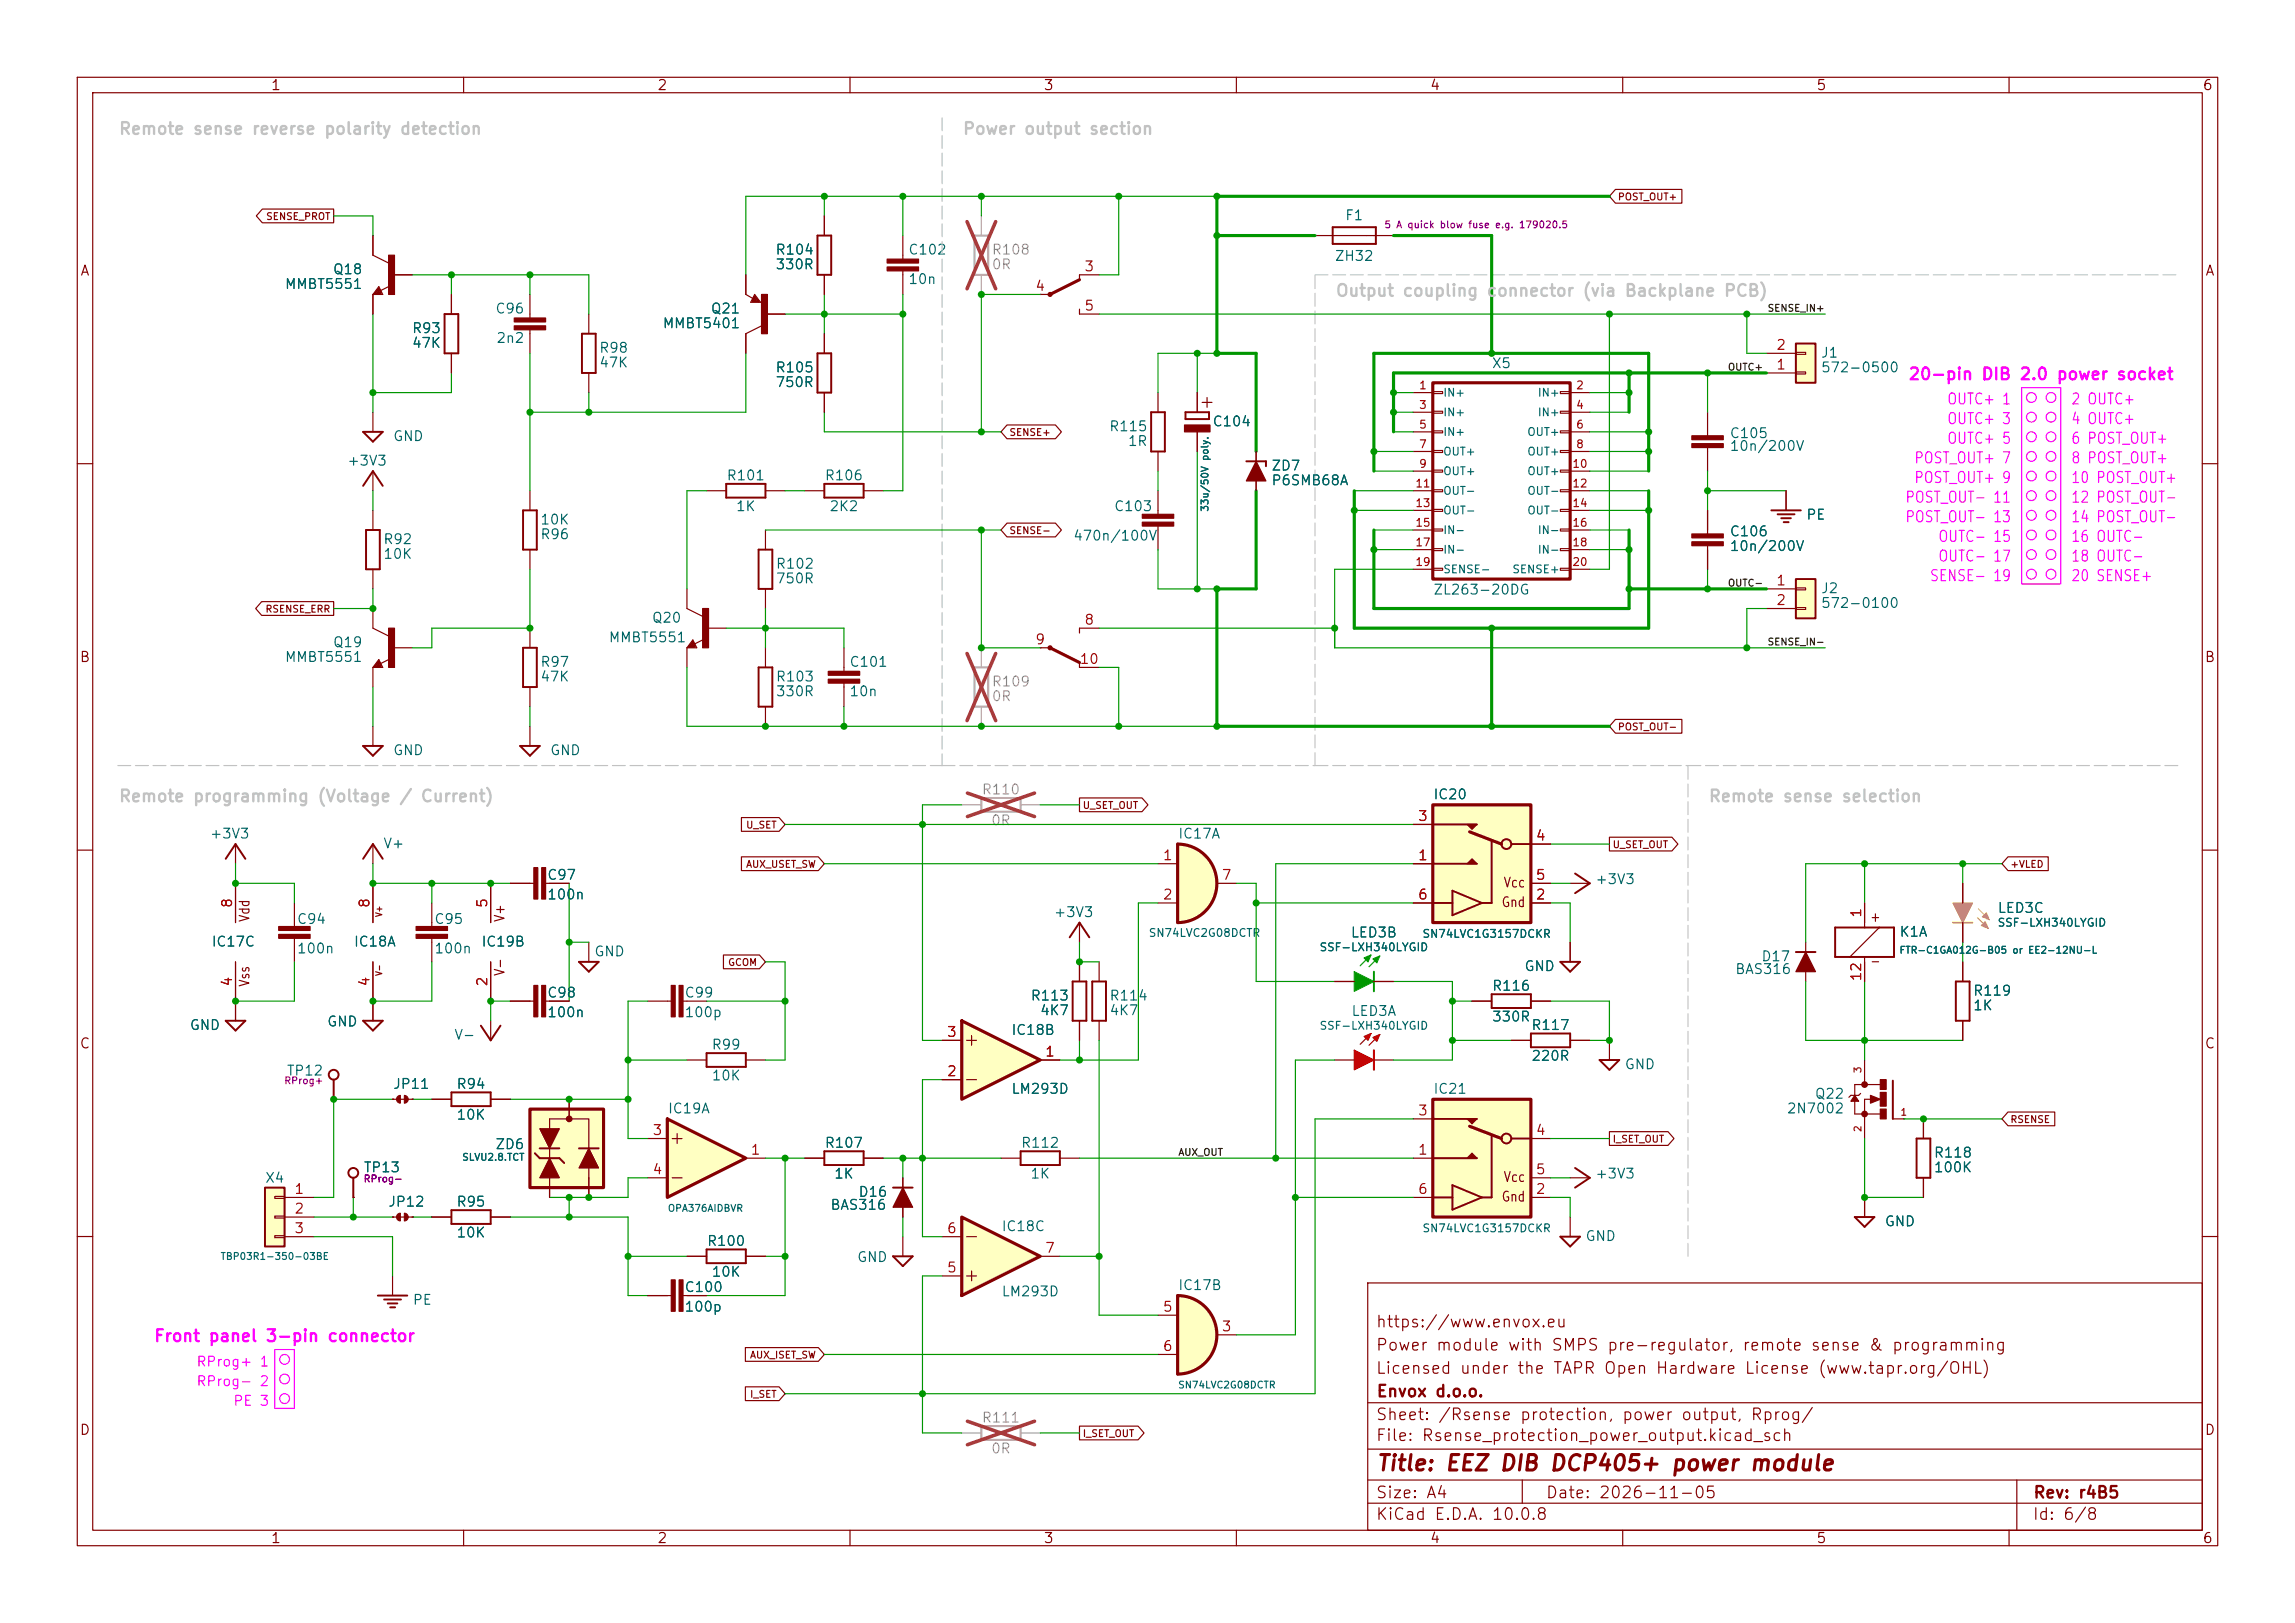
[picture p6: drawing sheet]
<svg xmlns="http://www.w3.org/2000/svg" width="297mm" height="210mm" viewBox="0 0 297 210" stroke-linecap="round" stroke-linejoin="round" font-family="sans-serif">
<defs><g id="words">
<text font-size="2" fill="#840000" x="178" y="190.8">Title: EEZ DIB DCP405+ power module</text>
<g font-size="1.5" fill="#c2c2c2">
<text x="15.3" y="17.8">Remote sense reverse polarity detection</text>
<text x="124.5" y="17.8">Power output section</text>
<text x="172.8" y="38.7">Output coupling connector (via Backplane PCB)</text>
<text x="15.3" y="104.1">Remote programming (Voltage / Current)</text>
<text x="221" y="104.1">Remote sense selection</text>
</g>
<g font-size="1.5" fill="#f0f">
<text x="246.9" y="49.5">20-pin DIB 2.0 power socket</text>
<text x="19.8" y="174">Front panel 3-pin connector</text>
</g>
<g font-size="1.5" fill="#840000">
<text x="178" y="172.1">https://www.envox.eu</text>
<text x="178" y="178.1">Licensed under the TAPR Open Hardware License (www.tapr.org/OHL)</text>
<text x="178" y="175.1">Power module with SMPS pre-regulator, remote sense &amp; programming</text>
<text x="178" y="184.1">Sheet: /Rsense protection, power output, Rprog/</text>
<text x="178" y="181.1">Envox d.o.o.</text>
<text x="178" y="186.8">File: Rsense_protection_power_output.kicad_sch</text>
<text x="178" y="197">KiCad E.D.A. 10.0.8</text>
<text x="178" y="194.2">Size: A4</text>
<text x="200" y="194.2">Date: 2026-11-05</text>
<text x="263" y="197">Id: 6/8</text>
<text x="263" y="194.2">Rev: r4B5</text>
</g>
<g font-size="1.4" fill="#f0f">
<text x="251.9" y="52.7">OUTC+ 1</text>
<text x="267.9" y="52.7">2 OUTC+</text>
<text x="251.9" y="57.8">OUTC+ 5</text>
<text x="251.9" y="55.2">OUTC+ 3</text>
<text x="267.9" y="57.8">6 POST_OUT+</text>
<text x="267.9" y="55.2">4 OUTC+</text>
<text x="246.5" y="65.4">POST_OUT- 11</text>
<text x="247.6" y="62.9">POST_OUT+ 9</text>
<text x="247.6" y="60.3">POST_OUT+ 7</text>
<text x="267.9" y="62.9">10 POST_OUT+</text>
<text x="267.9" y="60.3">8 POST_OUT+</text>
<text x="267.9" y="65.4">12 POST_OUT-</text>
<text x="246.5" y="67.9">POST_OUT- 13</text>
<text x="250.7" y="70.5">OUTC- 15</text>
<text x="267.9" y="67.9">14 POST_OUT-</text>
<text x="267.9" y="70.5">16 OUTC-</text>
<text x="249.7" y="75.6">SENSE- 19</text>
<text x="250.7" y="73">OUTC- 17</text>
<text x="267.9" y="73">18 OUTC-</text>
<text x="267.9" y="75.6">20 SENSE+</text>
</g>
<g font-size="1.3" fill="#840000">
<text x="35" y="12">1</text>
<text x="85" y="12">2</text>
<text x="135" y="12">3</text>
<text x="185" y="12">4</text>
<text x="235" y="12">5</text>
<text x="285" y="12">6</text>
<text x="10.3" y="36">A</text>
<text x="285.3" y="36">A</text>
<text x="10.2" y="86">B</text>
<text x="285.2" y="86">B</text>
<text x="32.6" y="119.4" transform="rotate(-90 32.6 119.4)">Vdd</text>
<text x="65.6" y="119.4" transform="rotate(-90 65.6 119.4)">V+</text>
<text x="194.2" y="117.7">Gnd</text>
<text x="194.5" y="115.2">Vcc</text>
<text x="241.9" y="119.6">+</text>
<text x="241.9" y="125.3">-</text>
<text x="32.6" y="127.8" transform="rotate(-90 32.6 127.8)">Vss</text>
<text x="65.6" y="126.4" transform="rotate(-90 65.6 126.4)">V-</text>
<text x="10.2" y="136">C</text>
<text x="285.2" y="136">C</text>
<text x="194.2" y="155.8">Gnd</text>
<text x="194.5" y="153.3">Vcc</text>
<text x="10.2" y="186">D</text>
<text x="285.2" y="186">D</text>
<text x="35" y="200">1</text>
<text x="85" y="200">2</text>
<text x="135" y="200">3</text>
<text x="185" y="200">4</text>
<text x="235" y="200">5</text>
<text x="285" y="200">6</text>
</g>
<g font-size="1.3" fill="#006464">
<text x="174" y="28.8">F1</text>
<text x="43" y="35.8">Q18</text>
<text x="100.3" y="33.3">R104</text>
<text x="100.3" y="35.2">330R</text>
<text x="117.5" y="33.3">C102</text>
<text x="172.7" y="34.1">ZH32</text>
<text x="36.8" y="37.7">MMBT5551</text>
<text x="64" y="40.9">C96</text>
<text x="91.9" y="40.9">Q21</text>
<text x="117.5" y="37.1">10n</text>
<text x="53.2" y="43.4">R93</text>
<text x="53.2" y="45.3">47K</text>
<text x="64.1" y="44.7">2n2</text>
<text x="77.5" y="46">R98</text>
<text x="77.5" y="47.9">47K</text>
<text x="85.7" y="42.8">MMBT5401</text>
<text x="193" y="48">X5</text>
<text x="235.6" y="46.6">J1</text>
<text x="100.3" y="48.5">R105</text>
<text x="100.3" y="50.4">750R</text>
<text x="235.6" y="48.5">572-0500</text>
<text x="50.8" y="57.4">GND</text>
<text x="143.5" y="56.1">R115</text>
<text x="145.9" y="58">1R</text>
<text x="156.8" y="55.5">C104</text>
<text x="223.8" y="57">C105</text>
<text x="223.8" y="58.7">10n/200V</text>
<text x="44.8" y="60.6">+3V3</text>
<text x="93.9" y="62.5">R101</text>
<text x="106.6" y="62.5">R106</text>
<text x="164.4" y="61.2">ZD7</text>
<text x="164.4" y="63.1">P6SMB68A</text>
<text x="49.5" y="70.7">R92</text>
<text x="69.8" y="70.1">R96</text>
<text x="69.8" y="68.2">10K</text>
<text x="95.2" y="66.5">1K</text>
<text x="107.2" y="66.5">2K2</text>
<text x="138.8" y="70.3">470n/100V</text>
<text x="144.1" y="66.5">C103</text>
<text x="223.8" y="69.7">C106</text>
<text x="223.8" y="71.6">10n/200V</text>
<text x="233.7" y="67.5">PE</text>
<text x="49.5" y="72.6">10K</text>
<text x="100.3" y="73.9">R102</text>
<text x="100.3" y="75.8">750R</text>
<text x="185.4" y="77.3">ZL263-20DG</text>
<text x="235.6" y="77.1">J2</text>
<text x="78.7" y="83.4">MMBT5551</text>
<text x="84.3" y="80.9">Q20</text>
<text x="235.6" y="79">572-0100</text>
<text x="36.8" y="86">MMBT5551</text>
<text x="43" y="84.1">Q19</text>
<text x="69.8" y="86.6">R97</text>
<text x="69.8" y="88.5">47K</text>
<text x="100.3" y="88.5">R103</text>
<text x="109.8" y="86.6">C101</text>
<text x="100.3" y="90.4">330R</text>
<text x="109.8" y="90.4">10n</text>
<text x="50.8" y="98">GND</text>
<text x="71.1" y="98">GND</text>
<text x="185.4" y="103.7">IC20</text>
<text x="27.1" y="108.8">+3V3</text>
<text x="49.5" y="110.1">V+</text>
<text x="152.4" y="108.8">IC17A</text>
<text x="38.3" y="119.9">C94</text>
<text x="56.1" y="119.9">C95</text>
<text x="70.7" y="114.2">C97</text>
<text x="70.7" y="116.7">100n</text>
<text x="136.3" y="119">+3V3</text>
<text x="206.4" y="114.7">+3V3</text>
<text x="258.4" y="118.4">LED3C</text>
<text x="27.3" y="122.8">IC17C</text>
<text x="38.3" y="123.7">100n</text>
<text x="45.7" y="122.8">IC18A</text>
<text x="56.1" y="123.7">100n</text>
<text x="62.2" y="122.8">IC19B</text>
<text x="76.8" y="124.1">GND</text>
<text x="174.7" y="121.6">LED3B</text>
<text x="197.2" y="126">GND</text>
<text x="227.8" y="124.7">D17</text>
<text x="245.7" y="121.5">K1A</text>
<text x="70.7" y="129.4">C98</text>
<text x="70.7" y="131.9">100n</text>
<text x="88.5" y="129.4">C99</text>
<text x="88.5" y="131.9">100p</text>
<text x="133.3" y="129.8">R113</text>
<text x="134.5" y="131.7">4K7</text>
<text x="143.5" y="129.8">R114</text>
<text x="143.5" y="131.7">4K7</text>
<text x="174.8" y="131.8">LED3A</text>
<text x="193" y="128.5">R116</text>
<text x="224.5" y="126.3">BAS316</text>
<text x="255.3" y="129.1">R119</text>
<text x="255.3" y="131">1K</text>
<text x="24.5" y="133.6">GND</text>
<text x="42.2" y="133.1">GND</text>
<text x="58.7" y="134.9">V-</text>
<text x="92" y="136.1">R99</text>
<text x="130.8" y="134.2">IC18B</text>
<text x="193" y="132.5">330R</text>
<text x="198.1" y="133.6">R117</text>
<text x="198.1" y="137.6">220R</text>
<text x="37" y="139.5">TP12</text>
<text x="50.8" y="141.2">JP11</text>
<text x="59" y="141.2">R94</text>
<text x="92" y="140.1">10K</text>
<text x="130.8" y="141.8">LM293D</text>
<text x="185.4" y="141.8">IC21</text>
<text x="210.2" y="138.7">GND</text>
<text x="234.8" y="142.5">Q22</text>
<text x="59" y="145.2">10K</text>
<text x="64" y="149">ZD6</text>
<text x="86.3" y="144.4">IC19A</text>
<text x="106.6" y="148.8">R107</text>
<text x="132" y="148.8">R112</text>
<text x="231.1" y="144.4">2N7002</text>
<text x="34.2" y="153.4">X4</text>
<text x="47" y="152">TP13</text>
<text x="107.9" y="152.8">1K</text>
<text x="111" y="155.2">D16</text>
<text x="133.3" y="152.8">1K</text>
<text x="206.4" y="152.8">+3V3</text>
<text x="250.2" y="150.1">R118</text>
<text x="250.2" y="152">100K</text>
<text x="50.1" y="156.4">JP12</text>
<text x="59" y="156.4">R95</text>
<text x="59" y="160.4">10K</text>
<text x="91.4" y="161.5">R100</text>
<text x="107.4" y="156.9">BAS316</text>
<text x="129.5" y="159.6">IC18C</text>
<text x="205.1" y="160.9">GND</text>
<text x="243.8" y="159">GND</text>
<text x="88.5" y="167.5">C100</text>
<text x="92" y="165.5">10K</text>
<text x="110.8" y="163.6">GND</text>
<text x="152.4" y="167.2">IC17B</text>
<text x="53.3" y="169.1">PE</text>
<text x="88.5" y="170">100p</text>
<text x="129.5" y="168.1">LM293D</text>
</g>
<g font-size="1.3" fill="#989898">
<text x="128.3" y="33.3">R108</text>
<text x="128.3" y="35.2">0R</text>
<text x="128.3" y="89.1">R109</text>
<text x="128.3" y="91">0R</text>
<text x="127" y="103.1">R110</text>
<text x="128.2" y="107.1">0R</text>
<text x="127" y="184.4">R111</text>
<text x="128.2" y="188.4">0R</text>
</g>
<g font-size="1.3" fill="#a90000">
<text x="140.2" y="35.4">3</text>
<text x="133.9" y="38">4</text>
<text x="140.2" y="40.5">5</text>
<text x="229.8" y="45.6">2</text>
<text x="229.8" y="48.1">1</text>
<text x="229.8" y="76.1">1</text>
<text x="133.9" y="83.7">9</text>
<text x="140.2" y="81.1">8</text>
<text x="229.8" y="78.6">2</text>
<text x="139.6" y="86.2">10</text>
<text x="183.4" y="106.5">3</text>
<text x="150.4" y="111.6">1</text>
<text x="183.4" y="111.6">1</text>
<text x="198.7" y="109.1">4</text>
<text x="30.3" y="117.6" transform="rotate(-90 30.3 117.6)">8</text>
<text x="48.1" y="117.6" transform="rotate(-90 48.1 117.6)">8</text>
<text x="63.4" y="117.6" transform="rotate(-90 63.4 117.6)">5</text>
<text x="150.4" y="116.7">2</text>
<text x="158" y="114.2">7</text>
<text x="183.4" y="116.7">6</text>
<text x="198.7" y="116.7">2</text>
<text x="198.7" y="114.2">5</text>
<text x="241.2" y="118.8" transform="rotate(-90 241.2 118.8)">1</text>
<text x="30.3" y="127.7" transform="rotate(-90 30.3 127.7)">4</text>
<text x="48.1" y="127.7" transform="rotate(-90 48.1 127.7)">4</text>
<text x="63.4" y="127.7" transform="rotate(-90 63.4 127.7)">2</text>
<text x="241.2" y="127.1" transform="rotate(-90 241.2 127.1)">12</text>
<text x="122.5" y="134.5">3</text>
<text x="135.2" y="137">1</text>
<text x="122.5" y="139.6">2</text>
<text x="84.4" y="147.2">3</text>
<text x="97.1" y="149.7">1</text>
<text x="183.4" y="149.7">1</text>
<text x="183.4" y="144.6">3</text>
<text x="198.7" y="147.2">4</text>
<text x="38" y="154.8">1</text>
<text x="84.4" y="152.3">4</text>
<text x="183.4" y="154.8">6</text>
<text x="198.7" y="154.8">2</text>
<text x="198.7" y="152.3">5</text>
<text x="38" y="157.3">2</text>
<text x="38" y="159.9">3</text>
<text x="122.5" y="159.9">6</text>
<text x="122.5" y="165">5</text>
<text x="135.2" y="162.4">7</text>
<text x="150.4" y="170">5</text>
<text x="158" y="172.6">3</text>
<text x="150.4" y="175.1">6</text>
</g>
<g font-size="1.3" fill="#f0f">
<text x="25.3" y="179.7">RProg- 2</text>
<text x="25.3" y="177.1">RProg+ 1</text>
<text x="30.1" y="182.2">PE 3</text>
</g>
<g font-size="1" fill="#a90000">
<text x="183.6" y="50.6">1</text>
<text x="183.6" y="53.2">3</text>
<text x="203.9" y="50.6">2</text>
<text x="203.9" y="53.2">4</text>
<text x="183.6" y="55.7">5</text>
<text x="183.6" y="58.2">7</text>
<text x="203.9" y="55.7">6</text>
<text x="203.9" y="58.2">8</text>
<text x="183.1" y="63.3">11</text>
<text x="183.1" y="65.9">13</text>
<text x="183.6" y="60.8">9</text>
<text x="203.4" y="60.8">10</text>
<text x="203.4" y="63.3">12</text>
<text x="203.4" y="65.9">14</text>
<text x="183.1" y="68.4">15</text>
<text x="183.1" y="70.9">17</text>
<text x="203.4" y="68.4">16</text>
<text x="203.4" y="70.9">18</text>
<text x="183.1" y="73.5">19</text>
<text x="203.4" y="73.5">20</text>
</g>
<g font-size="1" fill="#006464">
<text x="186.7" y="51.6">IN+</text>
<text x="198.9" y="51.6">IN+</text>
<text x="186.7" y="54.1">IN+</text>
<text x="186.7" y="56.6">IN+</text>
<text x="186.7" y="59.2">OUT+</text>
<text x="197.6" y="56.6">OUT+</text>
<text x="197.6" y="59.2">OUT+</text>
<text x="198.9" y="54.1">IN+</text>
<text x="186.7" y="61.7">OUT+</text>
<text x="186.7" y="64.3">OUT-</text>
<text x="197.6" y="61.7">OUT+</text>
<text x="197.6" y="64.3">OUT-</text>
<text x="186.7" y="66.8">OUT-</text>
<text x="186.7" y="69.3">IN-</text>
<text x="186.7" y="71.9">IN-</text>
<text x="197.6" y="66.8">OUT-</text>
<text x="198.9" y="69.3">IN-</text>
<text x="198.9" y="71.9">IN-</text>
<text x="186.7" y="74.4">SENSE-</text>
<text x="195.6" y="74.4">SENSE+</text>
<text x="148.6" y="121.5">SN74LVC2G08DCTR</text>
<text x="170.7" y="123.3">SSF-LXH340LYGID</text>
<text x="184" y="121.6">SN74LVC1G3157DCKR</text>
<text x="258.4" y="120.1">SSF-LXH340LYGID</text>
<text x="170.7" y="133.5">SSF-LXH340LYGID</text>
<text x="184" y="159.7">SN74LVC1G3157DCKR</text>
</g>
<g font-size=".9" fill="#840000">
<text x="34.4" y="28.7">SENSE_PROT</text>
<text x="209.3" y="26.1">POST_OUT+</text>
<text x="130.6" y="56.6">SENSE+</text>
<text x="130.6" y="69.3">SENSE-</text>
<text x="34.3" y="79.5">RSENSE_ERR</text>
<text x="209.3" y="94.7">POST_OUT-</text>
<text x="96.5" y="107.4">U_SET</text>
<text x="140" y="104.9">U_SET_OUT</text>
<text x="96.5" y="112.5">AUX_USET_SW</text>
<text x="208.6" y="110">U_SET_OUT</text>
<text x="260.1" y="112.5">+VLED</text>
<text x="94.1" y="125.2">GCOM</text>
<text x="208.6" y="148.1">I_SET_OUT</text>
<text x="260.1" y="145.5">RSENSE</text>
<text x="97" y="176">AUX_ISET_SW</text>
<text x="97" y="181.1">I_SET</text>
<text x="140" y="186.2">I_SET_OUT</text>
</g>
<g font-size=".9" fill="#840084">
<text x="179.1" y="29.7">5 A quick blow fuse e.g. 179020.5</text>
<text x="36.7" y="140.5">RProg+</text>
<text x="47" y="153.2">RProg-</text>
</g>
<g font-size=".9" fill="#0f0f0f">
<text x="228.7" y="40.5">SENSE_IN+</text>
<text x="223.5" y="48.2">OUTC+</text>
<text x="223.5" y="76.1">OUTC-</text>
<text x="228.7" y="83.7">SENSE_IN-</text>
<text x="152.4" y="149.8">AUX_OUT</text>
</g>
<g font-size=".9" fill="#006464">
<text x="156.6" y="66.3" transform="rotate(-90 156.6 66.3)">33u/50V poly.</text>
<text x="245.7" y="123.6">FTR-C1GA012G-B05 or EE2-12NU-L</text>
<text x="59.7" y="150.4">SLVU2.8.TCT</text>
<text x="86.3" y="157">OPA376AIDBVR</text>
<text x="28.5" y="163.2">TBP03R1-350-03BE</text>
<text x="152.4" y="179.9">SN74LVC2G08DCTR</text>
</g>
<g font-size=".9" fill="#a90000">
<text x="241.1" y="138.9" transform="rotate(-90 241.1 138.9)">3</text>
<text x="241.1" y="146.6" transform="rotate(-90 241.1 146.6)">2</text>
<text x="245.9" y="144.6">1</text>
</g>
<g font-size=".8" fill="#840000">
<text x="49.7" y="118.7" transform="rotate(-90 49.7 118.7)">V+</text>
<text x="49.7" y="126.3" transform="rotate(-90 49.7 126.3)">V-</text>
</g>
</g></defs>
<g fill="none" stroke="#840000" stroke-width=".15">
<path d="M10 10h277v190h-277zM12 12h273v186h-273zM60 10v2M110 10v2M160 10v2M210 10v2M260 10v2M96.5 35.6v2.5l.9 .5M97.7 38.1l.7 1h-1.2zM116.8 30.5v3M116.8 35.1v3M76.2 40.6v2.6"/>
<path d="M76.2 48.3v2.5M98.6 42.2l-2.1 1v2.5M99.1 40.6h2.5M139.7 40v.6M149.9 50.8v2.5M149.9 58.4v2.6M154.9 50.8v2.5M154.9 55.9v2.5M155.6 52.1h1.2M156.2 51.4v1.3M10 60h2M285 60h2"/>
<path d="M48.3 94v2.5M10 110h2M285 110h2M10 160h2M177 166h108v32h-108zM285 160h2M60 198v2M110 198v2M160 198v2M177 194.5h108M177 191.5h108M177 187.5h108"/>
<path d="M177 181.5h108M197 191.5v3M210 198v2M260 198v2M261 191.5v6.5"/>
</g>
<path d="M97.7 38.6l.1 .3h-.4l.3-.5 .5 .6h-.8M75.3 43.2h1.8v5.1h-1.8zM149 53.3h1.7v5.1h-1.7zM153.4 53.3h3.1v.9h-3.1zM47 96.5h2.5l-1.2 1.3z" fill="none" stroke="#840000" stroke-width=".25"/>
<g fill="#840000" stroke="#840000" stroke-width=".15">
<path d="M98.6 38.1h.7v5.1h-.7z"/>
<path d="M153.3 55h3.3v.9h-3.3z"/>
<path d="M114.8 33.5h4.1v.5h-4.1z"/>
<path d="M114.8 34.5h4.1v.6h-4.1z"/>
</g>
<path d="M126.1 30.5h1.8v5.1h-1.8z" fill="none" stroke="#a1a1a1" stroke-width=".25"/>
<path d="M127 27.9v2.6M127 35.6v2.5" fill="none" stroke="#a1a1a1" stroke-width=".15"/>
<path d="M125.1 28.7l3.8 8.7M128.9 28.7l-3.8 8.7" fill="none" stroke="#e12e31" stroke-width=".46"/>
<circle cx="135.9" cy="38.1" r=".33" fill="#840000"/>
<g fill="none" stroke="#840000" stroke-width=".15">
<path d="M134.6 38.1h.1M134.6 38.1h1.3M142.2 35.6h-2.5v.6M139.7 40.6h2.5M48.3 78.7v2.6l2 1M68.6 63.5v2.5M68.6 71.1v2.6M88.9 76.2v2.5l2 1.1M104.1 63.5h2.6M111.8 63.5h2.5M149.9 63.5v3M149.9 68.1v3"/>
<path d="M48.3 86.4v2.5M49 85.3l.5 1.1h-1.2zM50.5 85.2l-1.2 .7M50.8 83.8h2.5M68.6 81.3v2.5M68.6 88.9v2.5M68.6 94v2.5M88.9 83.8v2.6M89.7 82.8l.5 1h-1.3zM91.1 82.7l-1.2 .6M91.4 81.3h2.6M99.1 83.8v2.6"/>
<path d="M99.1 91.4v2.6M109.2 83.8v3.1M109.2 88.4v3M139.7 81.3v.6M30.5 109.2v2.6M48.3 109.2v2.6M66 114.3h3.1M70.6 114.3h3.1"/>
</g>
<path d="M139.7 36.2l-3.8 1.9" fill="none" stroke="#840000" stroke-width=".41"/>
<g fill="#840000" stroke="#840000" stroke-width=".15">
<path d="M69.1 112.3h.5v4h-.5z"/>
<path d="M70.1 112.3h.5v4h-.5z"/>
<path d="M90.9 78.7h.8v5.1h-.8z"/>
<path d="M50.3 81.3h.8v5.1h-.8z"/>
<path d="M147.8 67.6h4.1v.5h-4.1z"/>
<path d="M147.8 66.5h4.1v.6h-4.1z"/>
<path d="M107.2 86.9h4.1v.5h-4.1z"/>
<path d="M107.2 87.9h4.1v.5h-4.1z"/>
</g>
<path d="M67.7 66h1.8v5.1h-1.8zM106.7 62.6h5.1v1.8h-5.1zM49 85.9l-.1 .2h.4l-.3-.5-.5 .6h.8M67.3 96.5h2.5l-1.2 1.3zM67.7 83.8h1.8v5.1h-1.8zM89.7 83.3l-.2 .3h.4l-.2-.5-.5 .6h.7M98.2 86.4h1.7v5h-1.7zM29.2 111.1l1.3-1.9 1.2 1.9M47 111.1l1.3-1.9 1.2 1.9" fill="none" stroke="#840000" stroke-width=".25"/>
<path d="M126.1 86.4h1.8v5h-1.8z" fill="none" stroke="#a1a1a1" stroke-width=".25"/>
<path d="M127 83.8v2.6M127 91.4v2.6" fill="none" stroke="#a1a1a1" stroke-width=".15"/>
<path d="M125.1 84.6l3.8 8.6M128.9 84.6l-3.8 8.6" fill="none" stroke="#e12e31" stroke-width=".46"/>
<circle cx="135.9" cy="83.8" r=".33" fill="#840000"/>
<g fill="none" stroke="#840000" stroke-width=".15">
<path d="M170.2 30.5h10.1M162.6 58.4v5.1M182.9 50.8h2.5M182.9 53.3h2.5M182.9 55.9h2.5M182.9 58.4h2.5M185.4 50.7h1.3v.2h-1.3zM185.4 53.2h1.3v.3h-1.3zM185.4 55.8h1.3v.2h-1.3zM185.4 58.3h1.3v.2h-1.3zM201.9 50.7h1.3v.2h-1.3zM201.9 53.2h1.3v.3h-1.3z"/>
<path d="M201.9 55.8h1.3v.2h-1.3zM201.9 58.3h1.3v.2h-1.3zM203.2 50.8h2.5M203.2 53.3h2.5M203.2 55.9h2.5M203.2 58.4h2.5M182.9 61h2.5M182.9 63.5h2.5M182.9 66h2.5M182.9 68.6h2.5M182.9 71.1h2.5M182.9 73.7h2.5"/>
<path d="M185.4 60.8h1.3v.3h-1.3zM185.4 63.4h1.3v.2h-1.3zM185.4 65.9h1.3v.3h-1.3zM185.4 68.5h1.3v.2h-1.3zM185.4 71h1.3v.2h-1.3zM185.4 73.5h1.3v.3h-1.3zM201.9 60.8h1.3v.3h-1.3zM201.9 63.4h1.3v.2h-1.3zM201.9 65.9h1.3v.3h-1.3zM201.9 68.5h1.3v.2h-1.3zM201.9 71h1.3v.2h-1.3zM201.9 73.5h1.3v.3h-1.3z"/>
<path d="M203.2 61h2.5M203.2 63.5h2.5M203.2 66h2.5M203.2 68.6h2.5M203.2 71.1h2.5M203.2 73.7h2.5M134.6 83.8h.1M134.6 83.8h1.3M139.7 85.7v.7h2.5M139.7 81.3h2.5M195.6 134.6h2.5M203.2 134.6h2.5"/>
</g>
<path d="M185.4 49.5h17.8v25.4h-17.8zM135.9 83.8l3.8 1.9" fill="none" stroke="#840000" stroke-width=".41"/>
<path d="M172.5 29.4h5.6v2.2h-5.6zM161.3 59.7h2.5v.6M198.1 133.7h5.1v1.8h-5.1z" fill="none" stroke="#840000" stroke-width=".25"/>
<path d="M162.6 59.7l1.2 2.5h-2.5z" fill="#840000" stroke="#840000" stroke-width=".15"/>
<path d="M185.4 142.2h12.7v15.3h-12.7z" fill="#ffffc2"/>
<path d="M185.4 142.2h12.7v15.3h-12.7zM190.2 145.7l4.1 1.6" fill="none" stroke="#840000" stroke-width=".41"/>
<g fill="none" stroke="#840000" stroke-width=".25">
<path d="M185.4 144.8h5.7M185.4 149.9h5.7M185.4 154.9h2.6M188 153.4l3.8 1.5-3.8 1.6zM193 147v7.9h-1.2M195.6 147.3h2.5"/>
<circle cx="194.9" cy="147.3" r=".63"/>
</g>
<g fill="#840000" stroke="#840000" stroke-width=".15">
<path d="M190.5 149.2l.6 .7h-1.2z"/>
<path d="M189.9 144.8h1.2l-.6 .6z"/>
</g>
<path d="M182.9 149.9h2.5M182.9 154.9h2.5M182.9 144.8h2.5M198.1 154.9h2.6M198.1 147.3h2.6M198.1 152.4h2.6" fill="none" stroke="#840000" stroke-width=".15"/>
<g fill="#c20000">
<path d="M176 135.1l1.4-1.4z"/>
<path d="M176.5 134.1l.9-.4-.4 .9z"/>
<path d="M177.7 134.2l.9-.3-.4 .8z"/>
<path d="M175.3 135.9l2.5 1.3-2.5 1.2z"/>
</g>
<path d="M175.3 135.9l2.5 1.3-2.5 1.2zM176.5 134.1l.9-.4-.4 .9zM177.4 133.7l-1.4 1.4M177.7 134.2l.9-.3-.4 .8zM178.6 133.9l-1.4 1.4" fill="none" stroke="#c20000" stroke-width=".15"/>
<path d="M177.8 135.9v2.5" fill="none" stroke="#c20000" stroke-width=".25"/>
<path d="M172.7 137.2h2.6M177.8 137.2h2.5" fill="none" stroke="#840000" stroke-width=".15"/>
<path d="M175.3 125.7l2.5 1.3-2.5 1.3z" fill="#00c200"/>
<path d="M175.3 125.7l2.5 1.3-2.5 1.3zM177.4 123.6l-1.4 1.4M178.6 123.7l-1.4 1.4" fill="none" stroke="#00c200" stroke-width=".15"/>
<path d="M177.8 125.7v2.6" fill="none" stroke="#00c200" stroke-width=".25"/>
<g fill="#00c200" stroke="#00c200" stroke-width=".15">
<path d="M176.5 124l.9-.4-.4 .9z"/>
<path d="M177.7 124.1l.9-.4-.4 .9z"/>
</g>
<path d="M203.2 114.3h2.5M172.7 127h2.6M177.8 127h2.5" fill="none" stroke="#840000" stroke-width=".15"/>
<path d="M203.8 113l1.9 1.3-1.9 1.3" fill="none" stroke="#840000" stroke-width=".25"/>
<path d="M185.4 104.1h12.7v15.3h-12.7z" fill="#ffffc2"/>
<path d="M185.4 104.1h12.7v15.3h-12.7zM190.2 107.6l4.1 1.6" fill="none" stroke="#840000" stroke-width=".41"/>
<g fill="none" stroke="#840000" stroke-width=".25">
<path d="M105.8 45.7h1.8v5.1h-1.8zM94 62.6h5.1v1.8h-5.1zM98.2 71.1h1.7v5.1h-1.7zM229.2 66h3.8M230 66.5h2.2M230.5 67.1h1.3M230.8 67.6h.7M185.4 106.7h5.7M185.4 111.8h5.7M185.4 116.8h2.6M188 115.3l3.8 1.5-3.8 1.6zM193 108.9v7.9h-1.2"/>
<path d="M195.6 109.2h2.5M193 128.7h5.1v1.7h-5.1zM201.9 124.5h2.6l-1.3 1.2zM207 137.2h2.5l-1.2 1.2zM203.8 151.1l1.9 1.3-1.9 1.3M201.9 160h2.6l-1.3 1.3z"/>
<circle cx="194.9" cy="109.2" r=".63"/>
</g>
<g fill="#840000" stroke="#840000" stroke-width=".15">
<path d="M189.9 111.8l.6-.7 .6 .7z"/>
<path d="M189.9 106.7h1.2l-.6 .6z"/>
<path d="M218.9 56.4h4.1v.5h-4.1z"/>
<path d="M218.9 57.4h4.1v.5h-4.1z"/>
<path d="M218.9 69.1h4.1v.5h-4.1z"/>
<path d="M218.9 70.1h4.1v.5h-4.1z"/>
<path d="M87.9 127.5h.5v4.1h-.5z"/>
<path d="M86.9 127.5h.5v4.1h-.5z"/>
</g>
<g fill="none" stroke="#840000" stroke-width=".15">
<path d="M106.7 43.2v2.5M106.7 50.8v2.5M221 53.3v3.1M221 57.9v3.1M91.4 63.5h2.6M99.1 68.6v2.5M99.1 76.2v2.5M99.1 63.5h2.5M221 66v3.1M221 70.6v3.1M231.1 63.5v2.5M182.9 111.8h2.5"/>
<path d="M182.9 116.8h2.5M182.9 106.7h2.5M198.1 116.8h2.6M198.1 109.2h2.6M198.1 114.3h2.6M83.8 129.5h3.1M88.4 129.5h3M190.5 129.5h2.5M198.1 129.5h2.6M203.2 121.9v2.6M208.3 134.6v2.6M50.8 142.2h.1"/>
<path d="M50.8 142.2h2.5M53.3 142.2h.1M203.2 157.5v2.5M203.2 152.4h2.5"/>
</g>
<path d="M127 103.3h5.1v1.7h-5.1z" fill="none" stroke="#a1a1a1" stroke-width=".25"/>
<path d="M124.5 104.1h2.5M132.1 104.1h2.5" fill="none" stroke="#a1a1a1" stroke-width=".15"/>
<path d="M125.2 102.6l8.7 3.1M133.9 102.6l-8.7 3.1" fill="none" stroke="#e12e31" stroke-width=".46"/>
<g fill="#840000" stroke="#840000" stroke-width=".13">
<path d="M51.5 141.9l.3-.2v1a.51 .51 0 0 1-.4-.3 .51 .51 0 0 1 .1-.5z"/>
<path d="M52.3 141.7a.51 .51 0 0 1 .5 .5h-.5z"/>
<path d="M52.3 142.2h.5a.51 .51 0 0 1-.5 .6z"/>
</g>
<path d="M124.5 157.5l10.1 5.1-10.1 5z" fill="#ffffc2"/>
<path d="M129.5 149.9h2.6M137.2 149.9h2.5M121.9 165.1h2.6M121.9 160h2.6M125.1 165.1h1.3M125.1 160h1.3M125.7 164.5v1.2M134.6 162.6h2.6M149.9 170.2h2.5M149.9 175.3h2.5M157.5 172.7h2.5" fill="none" stroke="#840000" stroke-width=".15"/>
<path d="M124.5 157.5l10.1 5.1-10.1 5zM152.4 167.6a5.1 5.1 0 0 1 5.1 5.1 5.1 5.1 0 0 1-5.1 5.1z" fill="none" stroke="#840000" stroke-width=".41"/>
<path d="M152.4 167.6a5.1 5.1 0 0 1 5.1 5.1 5.1 5.1 0 0 1-5.1 5.1z" fill="#ffffc2" stroke="#ffffc2" stroke-width=".13"/>
<path d="M132.1 149h5.1v1.7h-5.1z" fill="none" stroke="#840000" stroke-width=".25"/>
<path d="M124.5 132.1l10.1 5.1-10.1 5z" fill="#ffffc2"/>
<path d="M121.9 134.6h2.6M121.9 139.7h2.6M125.1 134.6h1.3M125.1 139.7h1.3M125.7 134v1.3M134.6 137.2h2.6" fill="none" stroke="#840000" stroke-width=".15"/>
<path d="M124.5 132.1l10.1 5.1-10.1 5z" fill="none" stroke="#840000" stroke-width=".41"/>
<path d="M127 184.5h5.1v1.8h-5.1z" fill="none" stroke="#a1a1a1" stroke-width=".25"/>
<path d="M124.5 185.4h2.5M132.1 185.4h2.5" fill="none" stroke="#a1a1a1" stroke-width=".15"/>
<path d="M125.2 183.9l8.7 3M133.9 183.9l-8.7 3" fill="none" stroke="#e12e31" stroke-width=".46"/>
<path d="M86.4 144.8l10.1 5.1-10.1 5z" fill="#ffffc2"/>
<path d="M83.8 147.3h2.6M83.8 152.4h2.6M87 147.3h1.3M87 152.4h1.3M87.6 146.7v1.3M96.5 149.9h2.6" fill="none" stroke="#840000" stroke-width=".15"/>
<path d="M86.4 144.8l10.1 5.1-10.1 5z" fill="none" stroke="#840000" stroke-width=".41"/>
<path d="M68.6 143.5h9.5v10.2h-9.5z" fill="#ffffc2"/>
<g fill="none" stroke="#840000" stroke-width=".25">
<path d="M49 37.6l-.1 .2h.4l-.3-.5-.5 .7h.8M105.8 30.5h1.8v5.1h-1.8zM47 55.9h2.5l-1.2 1.3zM57.5 40.6h1.8v5.1h-1.8zM47 62.9l1.3-1.9 1.2 1.9M47.4 68.6h1.7v5.1h-1.7zM29.2 132.1h2.5l-1.2 1.3zM43.2 139.7v2.5M47 132.1h2.5l-1.2 1.3zM62.2 132.7l1.3 1.9 1.3-1.9M74.9 124.5h2.6l-1.3 1.2zM91.4 136.3h5.1v1.7h-5.1z"/>
<path d="M138.4 121.3l1.3-1.9 1.3 1.9M138.8 127h1.8v5.1h-1.8zM141.4 127h1.7v5.1h-1.7zM58.4 156.6h5.1v1.8h-5.1zM69.2 149.2l.6 .7h2.6l.6 .6M69.8 148.6h2.6M74.9 148.6h2.6M106.7 149h5.1v1.7h-5.1zM115.6 153.7h2.5M91.4 161.7h5.1v1.7h-5.1zM115.6 162.6h2.5l-1.3 1.2z"/>
<circle cx="43.2" cy="139.1" r=".63"/>
</g>
<g fill="#840000" stroke="#840000" stroke-width=".15">
<path d="M71.1 149.9l1.3 2.5h-2.6z"/>
<path d="M69.8 146.1h2.6l-1.3 2.5z"/>
<path d="M76.2 148.6l1.3 2.5h-2.6z"/>
<path d="M69.1 127.5h.5v4.1h-.5z"/>
<path d="M70.1 127.5h.5v4.1h-.5z"/>
<path d="M53.8 119.9h4.1v.5h-4.1z"/>
<path d="M53.8 120.9h4.1v.5h-4.1z"/>
<path d="M36.1 120.9h4v.5h-4z"/>
<path d="M36.1 119.9h4v.5h-4z"/>
<path d="M87.9 165.6h.5v4.1h-.5z"/>
<path d="M86.9 165.6h.5v4.1h-.5z"/>
<path d="M50.3 33h.8v5.1h-.8z"/>
<path d="M66.5 41.1h4.1v.6h-4.1z"/>
<path d="M66.5 42.2h4.1v.5h-4.1z"/>
<path d="M116.8 153.7l1.3 2.5h-2.5z"/>
<circle cx="73.7" cy="144.8" r=".36"/>
</g>
<path d="M152.4 109.2a5.1 5.1 0 0 1 5.1 5.1 5.1 5.1 0 0 1-5.1 5.1zM68.6 143.5h9.5v10.2h-9.5z" fill="none" stroke="#840000" stroke-width=".41"/>
<g fill="none" stroke="#840000" stroke-width=".15">
<path d="M48.3 30.5v2.5l2 1M48.3 38.1v2.5M49 37.1l.5 1h-1.2zM50.5 37l-1.2 .6M50.8 35.6h2.5M58.4 38.1v2.5M68.6 38.1v3M106.7 27.9v2.6M106.7 35.6v2.5M48.3 53.3v2.6M58.4 45.7v2.6M68.6 42.7v3"/>
<path d="M48.3 61v2.5M48.3 66v2.6M48.3 73.7v2.5M30.5 114.3v5.1M38.1 116.8v3.1M48.3 114.3v5.1M55.9 116.8v3.1M63.5 114.3v5.1M139.7 119.4v2.5M149.9 111.8h2.5M149.9 116.8h2.5M157.5 114.3h2.5"/>
<path d="M30.5 124.5v7.6M38.1 121.4v3.1M48.3 124.5v7.6M55.9 121.4v3.1M63.5 124.5v5M63.5 132.1v2.5M66 129.5h3.1M70.6 129.5h3.1M76.2 121.9v2.6M88.9 137.2h2.5M96.5 137.2h2.6M139.7 124.5v2.5"/>
<path d="M139.7 132.1v2.5M142.2 124.5v2.5M142.2 132.1v2.5M43.2 142.2h.1M55.9 157.5h2.5M63.5 157.5h2.5M71.1 146.1v-1.3h5.1v3.8M71.1 148.6v1.3M71.1 152.4v2.5M73.7 144.8h.1M73.7 142.2v2.6M76.2 151.1v3.8"/>
<path d="M104.1 149.9h2.6M111.8 149.9h2.5M116.8 152.4v5.1M83.8 167.6h3.1M88.4 167.6h3M88.9 162.6h2.5M96.5 162.6h2.6M116.8 160v2.6"/>
</g>
<path d="M152.4 109.2a5.1 5.1 0 0 1 5.1 5.1 5.1 5.1 0 0 1-5.1 5.1z" fill="#ffffc2" stroke="#ffffc2" stroke-width=".13"/>
<path d="M34.3 153.7h2.5v7.6h-2.5z" fill="#ffffc2"/>
<g fill="none" stroke="#840000" stroke-width=".25">
<path d="M232.4 123.2h2.5M253.1 127h1.8v5.1h-1.8zM34.3 153.7h2.5v7.6h-2.5zM45.7 152.4v2.5M58.4 141.4h5.1v1.7h-5.1zM48.9 167.6h3.8M49.7 168.1h2.2M50.2 168.7h1.2M50.5 169.2h.6"/>
<circle cx="45.7" cy="151.8" r=".63"/>
</g>
<g fill="none" stroke="#840000" stroke-width=".15">
<path d="M233.7 121.9v5.1M254 124.5v2.5M254 132.1v2.5M35.6 154.8h1.2v.3h-1.2zM35.6 157.4h1.2v.2h-1.2zM35.6 159.9h1.2v.2h-1.2zM36.8 154.9h3.8M36.8 157.5h3.8M45.7 154.9h.1M50.8 157.5h.1M50.8 157.5h2.5M53.3 157.5h.1"/>
<path d="M55.9 142.2h2.5M63.5 142.2h2.5M36.8 160h3.8M50.8 165.1v2.5"/>
</g>
<g fill="#840000" stroke="#840000" stroke-width=".13">
<path d="M51.5 157.1l.3-.1v1a.51 .51 0 0 1-.4-.3 .51 .51 0 0 1 .1-.6z"/>
<path d="M52.3 157a.51 .51 0 0 1 .5 .5h-.5z"/>
<path d="M52.3 157.5h.5a.51 .51 0 0 1-.5 .5z"/>
</g>
<path d="M233.7 123.2l1.2 2.5h-2.5z" fill="#840000" stroke="#840000" stroke-width=".15"/>
<path d="M232.4 44.5h2.5v5h-2.5z" fill="#ffffc2"/>
<path d="M232.4 44.5h2.5v5h-2.5zM240 157.5h2.6l-1.3 1.3z" fill="none" stroke="#840000" stroke-width=".25"/>
<path d="M228.6 48.3h3.8M228.6 45.7h3.8M232.4 48.1h1.3v.3h-1.3zM232.4 45.6h1.3v.2h-1.3zM241.3 154.9v2.6" fill="none" stroke="#840000" stroke-width=".15"/>
<path d="M232.4 74.9h2.5v5.1h-2.5z" fill="#ffffc2"/>
<path d="M232.4 74.9h2.5v5.1h-2.5zM237.5 120h7.6v3.8h-7.6zM245 139.8v5M248 147.3h1.8v5.1h-1.8z" fill="none" stroke="#840000" stroke-width=".25"/>
<g fill="none" stroke="#840000" stroke-width=".15">
<path d="M33.9 27.1h9.3v1.7h-9.3l-.7-.9zM48.3 30.5v2.5M48.3 38.1v2.5M50.8 35.6h2.5M58.4 38.1v2.5M96.5 35.6v2.5M106.7 27.9v2.6M106.7 35.6v2.5M209.1 24.5h8.6v1.8h-8.6l-.8-.9zM58.4 45.7v2.6M96.5 43.2v2.5M99.1 40.6h2.5"/>
<path d="M106.7 43.2v2.5M106.7 50.8v2.5M130.3 55h6.3l.8 .9-.8 .9h-6.3l-.8-.9zM154.9 50.8v2.5M154.9 55.9v2.5M162.6 58.4v5.1M33.9 77.9h9.3v1.7h-9.3l-.8-.9zM130.3 67.7h6.3l.8 .9-.8 .9h-6.3l-.8-.9zM221 66v2.6M221 71.1v2.6M228.6 76.2h3.8M228.6 78.7h3.8"/>
<path d="M231.1 63.5v2.5M232.4 76.1h1.3v.2h-1.3zM232.4 78.6h1.3v.3h-1.3zM209.1 93.1h8.6v1.8h-8.6l-.8-.9zM30.5 114.3v5.1M48.3 114.3v5.1M63.5 114.3v5.1M66 114.3h2.6M71.1 114.3h2.6M96 105.8h4.8l.8 .9-.8 .9h-4.8zM96 110.9h9.9l.8 .9-.8 .8h-9.9zM139.7 103.3h8.1l.8 .8-.8 .9h-8.1z"/>
<path d="M182.9 111.8h2.5M182.9 116.8h2.5M182.9 106.7h2.5M198.1 116.8h2.6M198.1 109.2h2.6M198.1 114.3h2.6M208.3 108.3h8.1l.7 .9-.7 .9h-8.1zM241.3 116.8v3.2M254 114.3v2.5M254 119.4v2.5M259.9 110.9h5.2v1.7h-5.2l-.8-.8zM30.5 124.5v7.6"/>
<path d="M48.3 124.5v7.6M63.5 124.5v5M66 129.5h2.6M71.1 129.5h2.6M93.6 123.6h4.7l.8 .9-.8 .8h-4.7zM121.9 134.6h2.6M121.9 139.7h2.6M134.6 137.2h2.6M139.7 124.5v2.5M139.7 132.1v2.5M172.7 127h2.6M177.8 127h2.5"/>
<path d="M190.5 129.5h2.5M195.6 134.6h2.5M198.1 129.5h2.6M203.2 134.6h2.5M203.2 121.9v2.6M241.3 123.8v3.2M241.3 137.2v3.1M243.2 120l-3.8 3.8M254 124.5v2.5M254 132.1v2.5M45.7 154.9h.1M50.8 157.5h.1"/>
<path d="M50.8 142.2h.1M53.3 157.5h.1M53.3 142.2h.1M55.9 142.2h2.5M55.9 157.5h2.5M63.5 142.2h2.5M63.5 157.5h2.5M71.1 152.4v2.5M73.7 142.2v2.6M76.2 152.4v2.5M104.1 149.9h2.6M111.8 149.9h2.5"/>
<path d="M116.8 152.4v5.1M208.3 146.4h7.6l.7 .9-.7 .9h-7.6zM240.8 141.5l-.3 .2h-1l-.2 .3M241.3 154.9v2.6M242.2 142.2h-.9v5.1M243.3 140.3h-3.3v3.8h3.3M245 144.8h1.4M246.4 144.8h.1M248.9 144.8v2.5M248.9 152.4v2.5M259.9 143.9h6v1.8h-6l-.8-.9zM83.8 167.6h2.6"/>
<path d="M88.9 162.6h2.5M88.9 167.6h2.5M96.5 174.4h9.4l.8 .9-.8 .8h-9.4zM96.5 179.5h4.3l.8 .8-.8 .9h-4.3zM96.5 162.6h2.6M139.7 184.5h7.6l.8 .9-.8 .9h-7.6z"/>
</g>
<g fill="#840000" stroke="#840000" stroke-width=".15">
<path d="M243.3 139.7h.8v1.3h-.8z"/>
<path d="M243.3 141.4h.8v1.7h-.8z"/>
<path d="M243.3 143.5h.8v1.3h-.8z"/>
<path d="M242.1 141.7l1.2 .5-1.2 .5z"/>
<path d="M240 141.7l.5 .8h-1z"/>
<circle cx="241.3" cy="140.3" r=".36"/>
<circle cx="241.3" cy="144.1" r=".36"/>
</g>
<path d="M255.9 118.7l1.4 1.4M256 117.6l1.4 1.4" fill="none" stroke="#e0e000" stroke-width=".15"/>
<path d="M252.7 119.4h2.6" fill="none" stroke="#e0e000" stroke-width=".25"/>
<g fill="#e0e000" stroke="#e0e000" stroke-width=".15">
<path d="M256.5 118.6l.5-.5 .4 .9z"/>
<path d="M256.4 119.8l.5-.5 .4 .8z"/>
<path d="M252.7 116.8h2.6l-1.3 2.6z"/>
</g>
<path d="M121.9 15.2v83.9M170.2 35.6h111.7M15.2 99.1h106.7M121.9 99.1h48.3M170.2 99.1v-63.5M170.2 99.1h48.2M218.4 99.1h63.5M218.4 162.6v-63.5" fill="none" stroke="#c2c2c2" stroke-width=".15" stroke-dasharray="1.7 .6"/>
<g fill="none" stroke="#009600" stroke-width=".15">
<path d="M43.2 27.9h5.1v2.6M53.3 35.6h22.9v5M58.4 35.6v2.5M68.6 35.6v2.5M106.7 25.4v2.5M106.7 38.1v5.1M116.8 38.1v25.4h-2.5M116.8 25.4v5.1M127 25.4v2.5M134.6 38.1h-7.6v17.8M144.8 25.4v10.2h-2.6M157.5 25.4h-61v10.2"/>
<path d="M48.3 40.6v12.7M58.4 48.3v2.5h-10.1M68.6 45.7v17.8M76.2 50.8v2.5M96.5 45.7v7.6h-27.9M101.6 40.6h15.2M106.7 53.3v2.6h22.8M142.2 40.6h94M154.9 45.7v5.1M154.9 58.4v17.8M157.5 45.7h-7.6v5.1M177.8 58.4h5.1"/>
<path d="M180.3 50.8h2.6M180.3 55.9h2.6M180.3 53.3h2.6M205.7 50.8h5.1M205.7 55.9h7.7M205.7 53.3h5.1M205.7 58.4h7.7M208.3 40.6v33.1h-2.6M221 48.3v5M226.1 40.6v5.1h2.5M48.3 76.2v2.5h-5.1M48.3 63.5v2.5"/>
<path d="M68.6 73.7v7.6h-12.7v2.5h-2.6M91.4 63.5h-2.5v12.7M99.1 68.6h30.4M99.1 78.7v5.1M101.6 63.5h2.5M127 68.6v15.2h7.6M149.9 61v2.5M149.9 71.1v5.1h7.6M175.3 63.5h7.6M175.3 66h7.6M177.8 61h5.1M182.9 68.6h-5.1v2.5h5.1"/>
<path d="M182.9 73.7h-10.2v10.1h63.5M205.7 63.5h7.7M205.7 68.6h5.1M205.7 71.1h5.1M205.7 61h7.7M205.7 66h7.7M221 63.5h10.1M221 61v5M221 73.7v2.5M223.5 76.2h5.1M228.6 78.7h-2.5v5.1M48.3 88.9v5.1"/>
<path d="M68.6 91.4v2.6M88.9 86.4v7.6h68.6M94 81.3h15.2v2.5M109.2 91.4v2.6M142.2 81.3h30.5M142.2 86.4h2.6v7.6M30.5 111.8v2.5h7.6v2.5M48.3 111.8v2.5h17.7M55.9 114.3v2.5M73.7 114.3v15.2M101.6 106.7h81.3M106.7 111.8h43.2"/>
<path d="M124.5 104.1h-5.1v30.5h2.5M134.6 104.1h5.1M149.9 116.8h-2.6v20.4h-10.1M160 114.3h2.6v12.7h10.1M162.6 116.8h20.3M182.9 111.8h-17.8v38.1M200.7 114.3h2.5M200.7 116.8h2.5v5.1M200.7 109.2h7.6M241.3 111.8v5M254 111.8v2.5M259.1 111.8h-25.4v10.1"/>
<path d="M38.1 124.5v5h-7.6M55.9 124.5v5h-7.6M66 129.5h-2.5v2.6M73.7 121.9h2.5M81.3 137.2h7.6M83.8 129.5h-2.5v17.8h2.5M91.4 129.5h10.2M99.1 124.5h2.5v12.7h-2.5M121.9 139.7h-2.5v20.3h2.5M139.7 121.9v2.6h2.5M139.7 134.6v2.6M142.2 134.6v35.6h7.7"/>
<path d="M172.7 137.2h-5.1v35.5h-7.6M180.3 127h7.7v10.2h-7.7M188 134.6h7.6M188 129.5h2.5M200.7 129.5h7.6v5.1h-2.6M233.7 127v7.6h20.3M241.3 127v10.2M254 121.9v2.6M40.6 157.5h10.2M45.7 154.9v2.6M50.8 142.2h-7.6v12.7h-2.6M53.3 142.2h2.6"/>
<path d="M53.3 157.5h2.6M66 157.5h15.3v10.1h2.5M66 142.2h15.3M73.7 154.9v2.6M83.8 152.4h-2.5v2.5h-10.2M99.1 149.9h5M101.6 149.9v17.7h-10.2M114.3 149.9h15.2M116.8 149.9v2.5M116.8 157.5v2.5M139.7 149.9h43.2M167.6 154.9h15.3"/>
<path d="M182.9 144.8h-12.7v35.5h-68.6M200.7 154.9h2.5v2.6M200.7 147.3h7.6M200.7 152.4h2.5M241.3 147.3v7.6h7.6M246.4 144.8h12.7M40.6 160h10.2v5.1M81.3 162.6h7.6M99.1 162.6h2.5M106.7 175.3h43.2M121.9 165.1h-2.5v20.3h5.1M137.2 162.6h5"/>
<path d="M134.6 185.4h5.1"/>
</g>
<path d="M157.5 30.5h12.7M180.3 30.5h12.7v15.2M208.3 25.4h-50.8v20.3h5.1v12.7M210.8 48.3v5M228.6 48.3h-48.3v7.6M162.6 63.5v12.7h-5.1v17.8h50.8M175.3 63.5v17.8h38.1v-17.8M177.8 68.6v10.1h33v-10.1M177.8 61v-15.3h35.6v15.3M210.8 76.2h17.8M193 81.3v12.7" fill="none" stroke="#009600" stroke-width=".41"/>
<g fill="none" stroke="#f0f" stroke-width=".15">
<path d="M261.6 50.2h5.1v25.4h-5.1zM35.6 174.6h2.5v7.6h-2.5z"/>
<circle cx="262.9" cy="56.5" r=".63"/>
<circle cx="262.9" cy="54" r=".63"/>
<circle cx="262.9" cy="59.1" r=".63"/>
<circle cx="262.9" cy="51.4" r=".63"/>
<circle cx="265.4" cy="56.5" r=".63"/>
<circle cx="265.4" cy="59.1" r=".63"/>
<circle cx="265.4" cy="51.4" r=".63"/>
<circle cx="265.4" cy="54" r=".63"/>
<circle cx="262.9" cy="74.3" r=".63"/>
<circle cx="262.9" cy="66.7" r=".63"/>
<circle cx="262.9" cy="69.2" r=".63"/>
<circle cx="262.9" cy="61.6" r=".63"/>
<circle cx="262.9" cy="71.8" r=".63"/>
<circle cx="262.9" cy="64.1" r=".63"/>
<circle cx="265.4" cy="61.6" r=".63"/>
<circle cx="265.4" cy="71.8" r=".63"/>
<circle cx="265.4" cy="69.2" r=".63"/>
<circle cx="265.4" cy="64.1" r=".63"/>
<circle cx="265.4" cy="66.7" r=".63"/>
<circle cx="265.4" cy="74.3" r=".63"/>
<circle cx="36.8" cy="178.4" r=".63"/>
<circle cx="36.8" cy="175.9" r=".63"/>
<circle cx="36.8" cy="181" r=".63"/>
</g>
<g fill="#009600">
<circle cx="254" cy="111.8" r=".46"/>
<circle cx="241.3" cy="154.9" r=".46"/>
<circle cx="248.9" cy="144.8" r=".46"/>
<circle cx="241.3" cy="134.6" r=".46"/>
<circle cx="241.3" cy="111.8" r=".46"/>
<circle cx="210.8" cy="50.8" r=".46"/>
<circle cx="210.8" cy="48.3" r=".46"/>
<circle cx="226.1" cy="40.6" r=".46"/>
<circle cx="213.4" cy="55.9" r=".46"/>
<circle cx="213.4" cy="58.4" r=".46"/>
<circle cx="221" cy="48.3" r=".46"/>
<circle cx="193" cy="94" r=".46"/>
<circle cx="193" cy="81.3" r=".46"/>
<circle cx="193" cy="45.7" r=".46"/>
<circle cx="208.3" cy="40.6" r=".46"/>
<circle cx="177.8" cy="58.4" r=".46"/>
<circle cx="180.3" cy="53.3" r=".46"/>
<circle cx="210.8" cy="76.2" r=".46"/>
<circle cx="210.8" cy="71.1" r=".46"/>
<circle cx="157.5" cy="45.7" r=".46"/>
<circle cx="157.5" cy="30.5" r=".46"/>
<circle cx="180.3" cy="50.8" r=".46"/>
<circle cx="177.8" cy="71.1" r=".46"/>
<circle cx="172.7" cy="81.3" r=".46"/>
<circle cx="175.3" cy="66" r=".46"/>
<circle cx="188" cy="134.6" r=".46"/>
<circle cx="188" cy="129.5" r=".46"/>
<circle cx="208.3" cy="134.6" r=".46"/>
<circle cx="213.4" cy="66" r=".46"/>
<circle cx="221" cy="63.5" r=".46"/>
<circle cx="221" cy="76.2" r=".46"/>
<circle cx="226.1" cy="83.8" r=".46"/>
<circle cx="99.1" cy="81.3" r=".46"/>
<circle cx="68.6" cy="53.3" r=".46"/>
<circle cx="76.2" cy="53.3" r=".46"/>
<circle cx="68.6" cy="35.6" r=".46"/>
<circle cx="106.7" cy="25.4" r=".46"/>
<circle cx="106.7" cy="40.6" r=".46"/>
<circle cx="144.8" cy="25.4" r=".46"/>
<circle cx="127" cy="25.4" r=".46"/>
<circle cx="154.9" cy="45.7" r=".46"/>
<circle cx="157.5" cy="25.4" r=".46"/>
<circle cx="116.8" cy="40.6" r=".46"/>
<circle cx="116.8" cy="25.4" r=".46"/>
<circle cx="127" cy="38.1" r=".46"/>
<circle cx="48.3" cy="114.3" r=".46"/>
<circle cx="63.5" cy="114.3" r=".46"/>
<circle cx="55.9" cy="114.3" r=".46"/>
<circle cx="99.1" cy="94" r=".46"/>
<circle cx="30.5" cy="114.3" r=".46"/>
<circle cx="68.6" cy="81.3" r=".46"/>
<circle cx="154.9" cy="76.2" r=".46"/>
<circle cx="144.8" cy="94" r=".46"/>
<circle cx="157.5" cy="76.2" r=".46"/>
<circle cx="157.5" cy="94" r=".46"/>
<circle cx="127" cy="83.8" r=".46"/>
<circle cx="127" cy="68.6" r=".46"/>
<circle cx="127" cy="55.9" r=".46"/>
<circle cx="58.4" cy="35.6" r=".46"/>
<circle cx="48.3" cy="50.8" r=".46"/>
<circle cx="48.3" cy="78.7" r=".46"/>
<circle cx="101.6" cy="162.6" r=".46"/>
<circle cx="119.4" cy="180.3" r=".46"/>
<circle cx="101.6" cy="149.9" r=".46"/>
<circle cx="116.8" cy="149.9" r=".46"/>
<circle cx="162.6" cy="116.8" r=".46"/>
<circle cx="109.2" cy="94" r=".46"/>
<circle cx="119.4" cy="106.7" r=".46"/>
<circle cx="139.7" cy="124.5" r=".46"/>
<circle cx="127" cy="94" r=".46"/>
<circle cx="45.7" cy="157.5" r=".46"/>
<circle cx="142.2" cy="162.6" r=".46"/>
<circle cx="167.6" cy="154.9" r=".46"/>
<circle cx="165.1" cy="149.9" r=".46"/>
<circle cx="119.4" cy="149.9" r=".46"/>
<circle cx="139.7" cy="137.2" r=".46"/>
<circle cx="76.2" cy="154.9" r=".46"/>
<circle cx="81.3" cy="162.6" r=".46"/>
<circle cx="81.3" cy="137.2" r=".46"/>
<circle cx="101.6" cy="129.5" r=".46"/>
<circle cx="81.3" cy="142.2" r=".46"/>
<circle cx="73.7" cy="154.9" r=".46"/>
<circle cx="73.7" cy="157.5" r=".46"/>
<circle cx="73.7" cy="142.2" r=".46"/>
<circle cx="63.5" cy="129.5" r=".46"/>
<circle cx="73.7" cy="121.9" r=".46"/>
<circle cx="30.5" cy="129.5" r=".46"/>
<circle cx="43.2" cy="142.2" r=".46"/>
<circle cx="48.3" cy="129.5" r=".46"/>
</g>
<use href="#words"/>
</svg>
